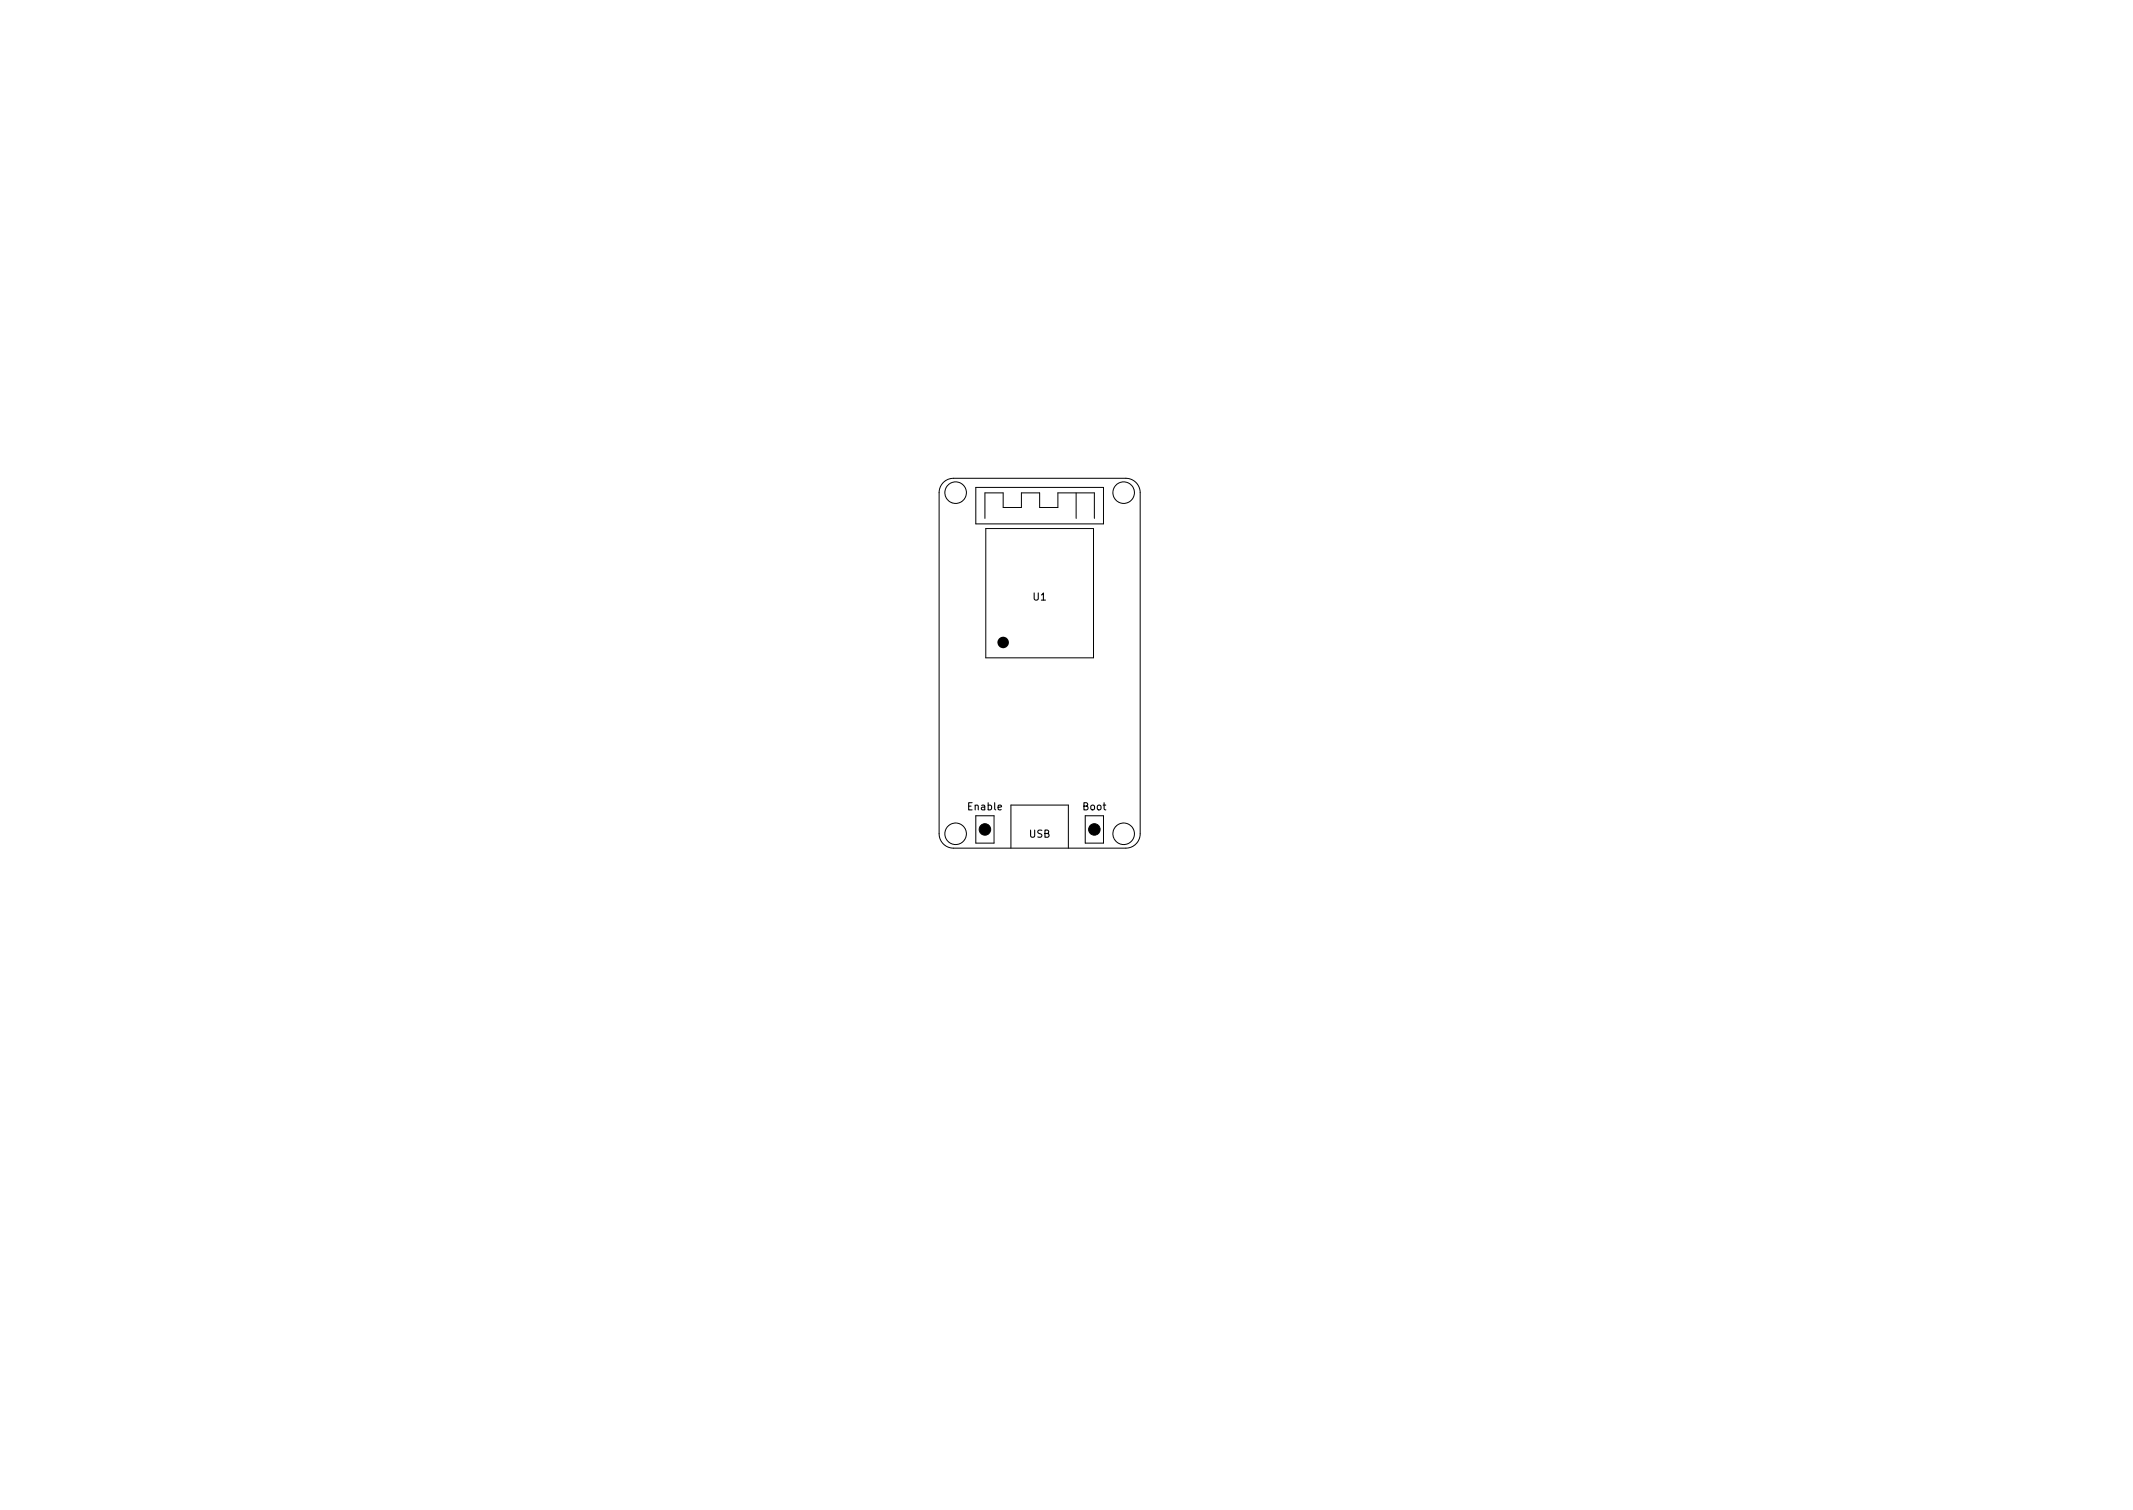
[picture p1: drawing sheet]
<svg xmlns="http://www.w3.org/2000/svg" width="297mm" height="210mm" viewBox="0 0 297 210" stroke-linecap="round" stroke-linejoin="round" font-family="sans-serif">
<defs><g id="words">
<g font-size="1.4">
<text x="143.9" y="83.6">U1</text>
<text x="134.9" y="112.8">Enable</text>
<text x="150.8" y="112.8">Boot</text>
<text x="143.3" y="116.6">USB</text>
</g>
</g></defs>
<g fill="#000" stroke="#000" stroke-width=".14">
<circle cx="137.2" cy="115.5" r=".8"/>
<circle cx="152.4" cy="115.5" r=".8"/>
</g>
<g fill="none" stroke="#000" stroke-width=".14">
<path d="M131.4 67.2a2 2 0 0 1 1.4-.6h24a2 2 0 0 1 2 2v47.5a2 2 0 0 1-2 2h-24a2 2 0 0 1-2-2v-47.5a2 2 0 0 1 .6-1.4zM135.9 67.9h17.8v5h-17.8zM137.2 72.2v-3.6h2.5v2.1h2.5v-2.1h2.6v2.1h2.5v-2.1h5.1v3.6M137.3 73.6h15v18h-15zM149.9 68.6v3.6M135.9 113.6h2.5v3.8h-2.5zM140.8 118.1v-6h8v6M151.1 113.6h2.6v3.8h-2.6z"/>
<circle cx="133.1" cy="68.6" r="1.5"/>
<circle cx="156.5" cy="68.6" r="1.5"/>
<circle cx="133.1" cy="116.1" r="1.5"/>
<circle cx="156.5" cy="116.1" r="1.5"/>
</g>
<circle cx="139.7" cy="89.5" r=".4" fill="none" stroke="#000" stroke-width=".8"/>
<use href="#words"/>
</svg>
